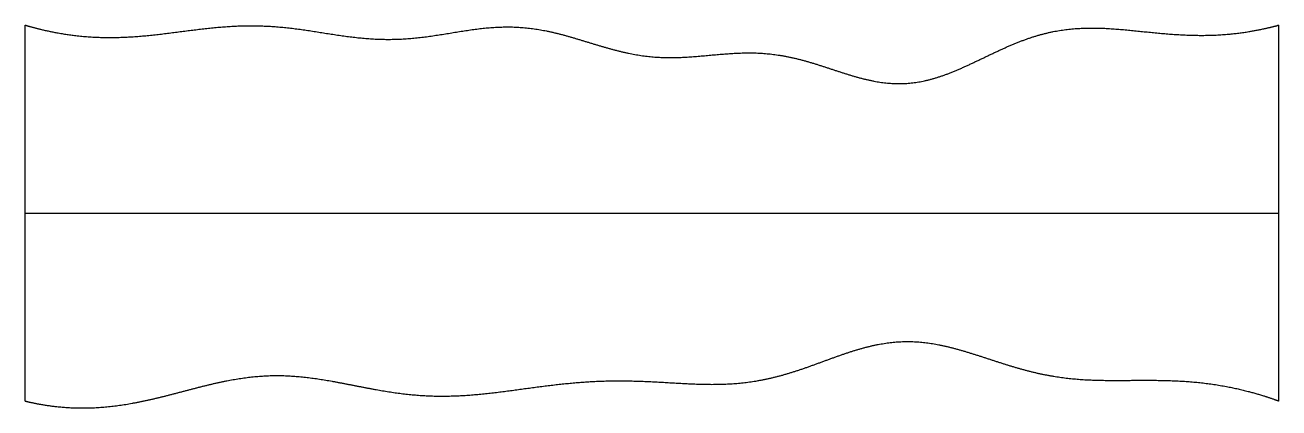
# Model space of a CAD drawing. Header units: millimetres. Extents: x 0 to 10, y -0.1 to 3.
import ezdxf

# ---------------------------------------------------------------- set-up
doc = ezdxf.new("R2010")
doc.units = ezdxf.units.MM
doc.layers.get('0').update_dxf_attribs({"linetype": 'CONTINUOUS'})

msp = doc.modelspace()

# ---------------------------------------------------------------- linework, layer by layer
for points in [[(0, 0), (0, 0.12), (0, 0.36), (0, 0.72), (0, 1.2), (0, 1.8), (0, 2.28), (0, 2.64), (0, 2.88), (0, 3)], [(0, 3), (0.04, 2.988), (0.12, 2.966), (0.241, 2.938), (0.401, 2.912), (0.602, 2.898), (0.803, 2.9), (1.004, 2.917), (1.205, 2.943), (1.406, 2.97), (1.607, 2.991), (1.808, 2.999), (2.008, 2.99), (2.209, 2.966), (2.409, 2.933), (2.61, 2.901), (2.811, 2.883), (3.012, 2.884), (3.213, 2.906), (3.414, 2.94), (3.615, 2.974), (3.816, 2.991), (4.016, 2.983), (4.215, 2.946), (4.413, 2.888), (4.612, 2.824), (4.811, 2.77), (5.01, 2.739), (5.21, 2.737), (5.411, 2.754), (5.613, 2.775), (5.814, 2.784), (6.016, 2.767), (6.217, 2.72), (6.417, 2.654), (6.616, 2.586), (6.814, 2.536), (7.01, 2.523), (7.206, 2.553), (7.401, 2.622), (7.597, 2.715), (7.793, 2.812), (7.99, 2.896), (8.189, 2.953), (8.389, 2.979), (8.591, 2.979), (8.793, 2.962), (8.995, 2.939), (9.198, 2.921), (9.399, 2.914), (9.6, 2.923), (9.761, 2.945), (9.88, 2.969), (9.96, 2.989), (10, 3)], [(10, 0), (10, 0.12), (10, 0.36), (10, 0.72), (10, 1.2), (10, 1.8), (10, 2.28), (10, 2.64), (10, 2.88), (10, 3)], [(0, 1.5), (0.4, 1.5), (1.2, 1.5), (2.4, 1.5), (4, 1.5), (6, 1.5), (7.6, 1.5), (8.8, 1.5), (9.6, 1.5), (10, 1.5)], [(0, 0), (0.04, -0.01), (0.121, -0.027), (0.242, -0.047), (0.403, -0.06), (0.604, -0.055), (0.805, -0.03), (1.005, 0.01), (1.204, 0.062), (1.404, 0.116), (1.603, 0.164), (1.802, 0.197), (2.002, 0.209), (2.201, 0.198), (2.401, 0.169), (2.601, 0.129), (2.802, 0.089), (3.002, 0.056), (3.203, 0.038), (3.404, 0.037), (3.605, 0.05), (3.806, 0.074), (4.006, 0.102), (4.207, 0.129), (4.408, 0.15), (4.608, 0.162), (4.809, 0.163), (5.01, 0.155), (5.212, 0.142), (5.413, 0.131), (5.614, 0.132), (5.815, 0.152), (6.015, 0.195), (6.214, 0.259), (6.412, 0.334), (6.609, 0.406), (6.806, 0.459), (7.004, 0.483), (7.201, 0.471), (7.399, 0.428), (7.598, 0.366), (7.798, 0.298), (7.997, 0.237), (8.198, 0.194), (8.398, 0.17), (8.599, 0.163), (8.8, 0.165), (9.001, 0.167), (9.202, 0.163), (9.402, 0.147), (9.602, 0.116), (9.761, 0.078), (9.881, 0.042), (9.96, 0.015), (10, 0)]]:
    msp.add_open_spline(points, degree=5)

doc.saveas('drawing.dxf')
